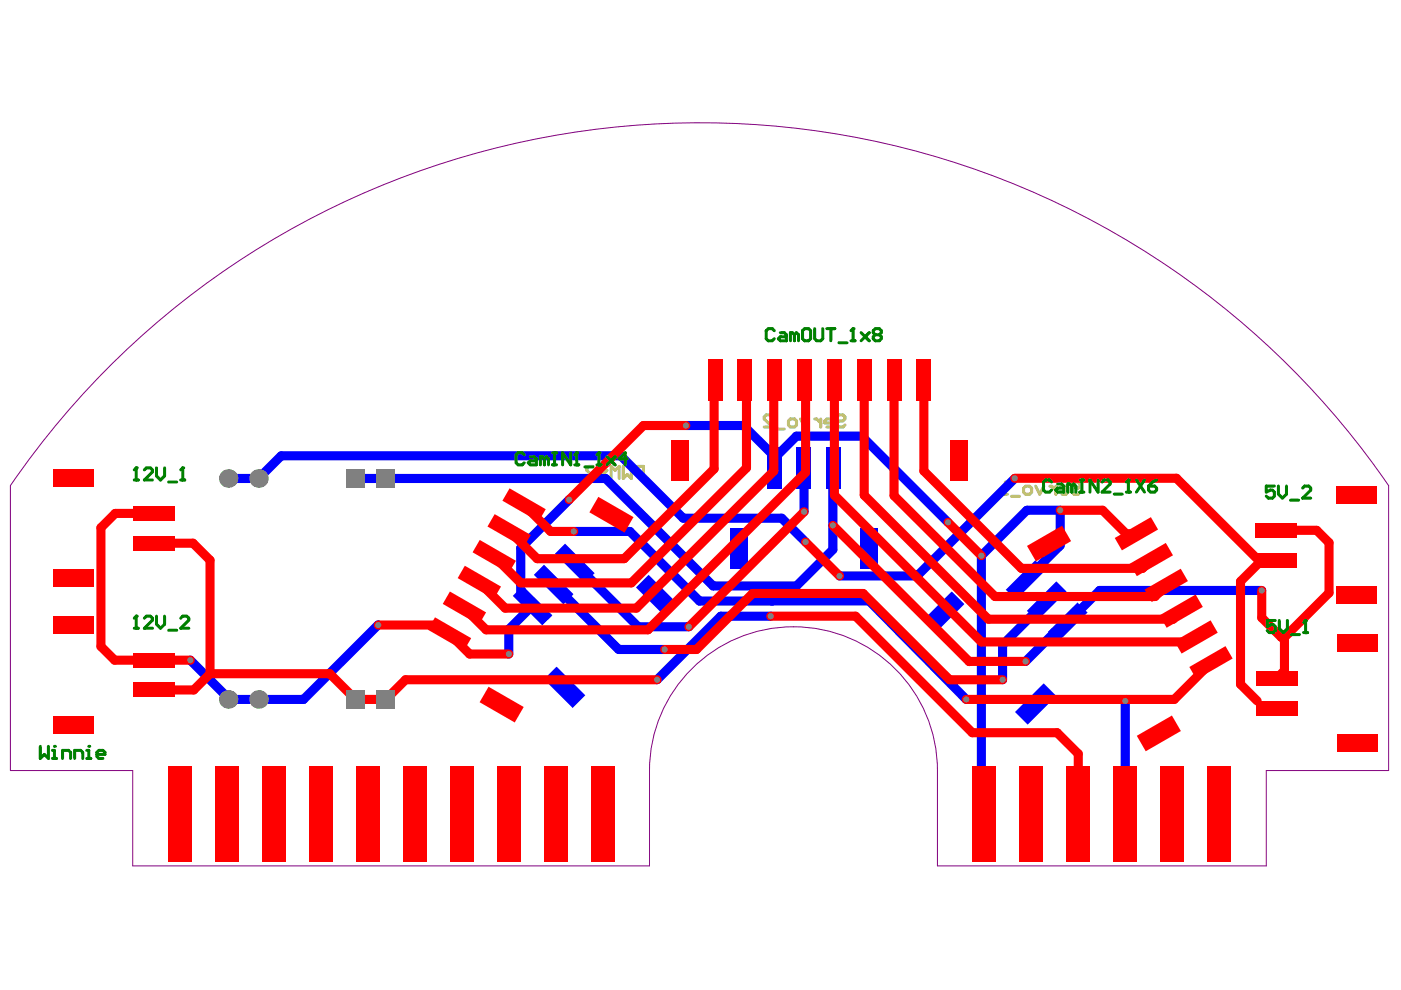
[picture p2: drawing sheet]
<svg xmlns="http://www.w3.org/2000/svg" width="297mm" height="210mm" viewBox="0 0 297 210" stroke-linecap="round" stroke-linejoin="round" font-family="sans-serif">
<path d="M25.3 75.6a177.2 177.2 0 0 1 269.1 27.4v60.4h-25.9v20.2h-69.7v-20.2a30.5 30.5 0 0 0-30.6-30.5 30.5 30.5 0 0 0-30.5 30.5v20.2h-109.6v-20.2h-25.9v-60.4l7.2-9.8 7.7-9.1z" fill="none" stroke="#800080" stroke-width=".21"/>
<path d="M212.7 104.8h.9M213.2 102.2v2.6M214.4 105.2h1.8M217.4 103.1h.9l.4 .4v.9l-.4 .4h-.9l-.4-.4v-.9zM219.6 103.1l.8 1.7 .9-1.7M222.6 103.1h.4l.9 .8M223.9 103.1v1.7M226.4 103.9h-1.7v-.4l.5-.4h.8l.4 .4v.9l-.4 .4h-.8M227.3 102.7l.4-.5h.9l.4 .5v.4l-.4 .4h-.9l-.4 .4v.5l.4 .4h.9l.4-.4" fill="none" stroke="#c0c073" stroke-width=".64"/>
<circle cx="213.2" cy="102.2" r=".32" fill="#c0c073"/>
<g fill="none" stroke="#c0c073" stroke-width=".64">
<path d="M126.1 99.3l-.4-.4h-.8l-.5 .4v.4l1.7 1.7h-1.7M127 99.7l1.7 1.7M128.7 99.7l-1.7 1.7M132.1 98.9v2.5l.9-.8 .9 .8v-2.5M163.7 88.4l-.4-.4h-.8l-.5 .4v.4l1.7 1.7h-1.7M164.6 91h1.7M167.2 89.3l.4-.5h.8l.5 .5v.8l-.5 .4h-.8l-.4-.4zM169.7 88.8l.9 1.7 .8-1.7M172.7 88.8h.5l.8 .9M174 88.8v1.7M176.6 89.7h-1.7v-.4l.4-.5h.9l.4 .5v.8l-.4 .4h-.9M177.4 88.4l.5-.4h.8l.5 .4v.4l-.5 .5h-.8l-.5 .4v.4l.5 .4h.8l.5-.4"/>
<path d="M129.6 101.4v-2.5l.8 .8 .9-.8v2.5M136.4 100.6h-1.3l-.4-.4v-.9l.4-.4h1.3v2.5M213.2 102.2l.4 .5"/>
</g>
<g fill="none" stroke="#00f" stroke-width="1.9">
<path d="M145.4 90.2h12.2l6.5 6.5v2.6M164.1 97.2l4.8-4.7h13.8l18.3 18.3M176.8 99.3l-.2 .2v17l-7.7 7.7h-17.7l-22.8-22.8h-53M48.4 101.4h6.4l4.8-4.8h72l13.3 13.3h20.8l5.1 5M120.7 105.9l-10.3 10.3v9.7l2.5 2.5-5 5v5.3M121.6 112.7h11.9l14.8 14.7h36l20.6 20.9M121.9 119.5l13.4 13.4h10.8M170.5 100.8v7.7M215.2 101.4l-20.7 20.7h-16.5M40.4 140l8.1 8.1M80.2 132.5l-15.9 15.8h-15.9M117.4 123.9l13.8 13.8h9.7"/>
<path d="M163.4 130.6h-10.6l-13.5 13.5M163.7 127.4h.1M217.4 123l7.4-7.3v-7.5h-7.1l-9.6 9.6v60.1l1.1 1.2M222.5 126.7l-9.9 10v7.4M267.5 125.2h-34.4l-6.7 6.7h-.6l-8.4 8.3M238.6 148.6v24.1M208.5 171.9l.5 .5"/>
</g>
<g fill="#808080">
<circle cx="238.6" cy="148.6" r=".64"/>
<circle cx="217.4" cy="140.2" r=".64"/>
<circle cx="212.6" cy="144.1" r=".64"/>
<circle cx="267.5" cy="125.2" r=".64"/>
<circle cx="208.1" cy="117.8" r=".64"/>
<circle cx="40.4" cy="140" r=".64"/>
<circle cx="178" cy="122.1" r=".64"/>
<circle cx="215.1" cy="101.4" r=".64"/>
<circle cx="224.8" cy="108.2" r=".64"/>
<circle cx="201" cy="110.8" r=".64"/>
<circle cx="176.6" cy="111.4" r=".64"/>
<circle cx="139.3" cy="144.1" r=".64"/>
<circle cx="145.4" cy="90.2" r=".64"/>
<circle cx="204.9" cy="148.3" r=".64"/>
<circle cx="80.2" cy="132.5" r=".64"/>
<circle cx="170.8" cy="114.9" r=".64"/>
<circle cx="170.5" cy="108.5" r=".64"/>
<circle cx="163.4" cy="130.6" r=".64"/>
<circle cx="120.7" cy="105.9" r=".64"/>
<circle cx="121.6" cy="112.7" r=".64"/>
<circle cx="146.1" cy="132.9" r=".64"/>
<circle cx="140.9" cy="137.7" r=".64"/>
<circle cx="107.9" cy="138.7" r=".64"/>
<circle cx="48.4" cy="101.4" r="1.93"/>
<circle cx="54.8" cy="101.4" r="1.93"/>
<circle cx="54.8" cy="148.3" r="1.93"/>
<circle cx="48.4" cy="148.3" r="1.93"/>
</g>
<g fill="#808080">
<path d="M79.9 99.5h3.8v3.9h-3.8z" fill-rule="evenodd"/>
<path d="M79.9 146.4h3.8v3.8h-3.8z" fill-rule="evenodd"/>
<path d="M73.4 99.5h3.9v3.9h-3.9z" fill-rule="evenodd"/>
<path d="M73.4 146.4h3.9v3.8h-3.9z" fill-rule="evenodd"/>
</g>
<g fill="#00f">
<path d="M182.4 112h3.7v8.6h-3.7z" fill-rule="evenodd"/>
<path d="M162.6 94.9h3.1v8.8h-3.1z" fill-rule="evenodd"/>
<path d="M108.7 126.3l2.2-2.1 6.2 6.3-2.1 2.1z" fill-rule="evenodd"/>
<path d="M154.8 112h3.8v8.6h-3.8z" fill-rule="evenodd"/>
<path d="M195.7 131.5l6.1-6.1 2.7 2.7-6.1 6.1z" fill-rule="evenodd"/>
<path d="M215.2 151l6.1-6.1 2.7 2.7-6.1 6z" fill-rule="evenodd"/>
<path d="M217.7 129.5l6.3-6.2 2.1 2.1-6.2 6.3z" fill-rule="evenodd"/>
<path d="M35.6 162.6h5v20.2h-5z" fill-rule="evenodd"/>
<path d="M55.5 162.6h5.1v20.2h-5.1z" fill-rule="evenodd"/>
<path d="M75.4 162.6h5.1v20.2h-5.1z" fill-rule="evenodd"/>
<path d="M95.4 162.6h5v20.2h-5z" fill-rule="evenodd"/>
<path d="M115.3 162.6h5.1v20.2h-5.1z" fill-rule="evenodd"/>
<path d="M117.7 117.4l2.1-2.1 6.3 6.2-2.2 2.2z" fill-rule="evenodd"/>
<path d="M113.2 121.9l2.1-2.2 6.3 6.3-2.2 2.1z" fill-rule="evenodd"/>
<path d="M115.3 144l2.7-2.6 6.1 6-2.7 2.7z" fill-rule="evenodd"/>
<path d="M134.8 124.6l2.7-2.7 6.1 6.1-2.7 2.6z" fill-rule="evenodd"/>
<path d="M175.3 94.9h3v8.8h-3z" fill-rule="evenodd"/>
<path d="M216.1 162.6h5.1v20.2h-5.1z" fill-rule="evenodd"/>
<path d="M213.2 125.1l6.3-6.3 2.1 2.1-6.2 6.3z" fill-rule="evenodd"/>
<path d="M236.1 162.6h5v20.2h-5z" fill-rule="evenodd"/>
<path d="M246 162.6h5.1v20.2h-5.1z" fill-rule="evenodd"/>
<path d="M256 162.6h5.1v20.2h-5.1z" fill-rule="evenodd"/>
<path d="M222.2 134l6.2-6.3 2.2 2.2-6.3 6.2z" fill-rule="evenodd"/>
<path d="M85.4 162.6h5.1v20.2h-5.1z" fill-rule="evenodd"/>
<path d="M65.5 162.6h5v20.2h-5z" fill-rule="evenodd"/>
<path d="M45.5 162.6h5.1v20.2h-5.1z" fill-rule="evenodd"/>
<path d="M125.3 162.6h5v20.2h-5z" fill-rule="evenodd"/>
<path d="M105.4 162.6h5v20.2h-5z" fill-rule="evenodd"/>
<path d="M168.9 94.9h3.1v8.8h-3.1z" fill-rule="evenodd"/>
<path d="M206.2 162.6h5v20.2h-5z" fill-rule="evenodd"/>
<path d="M226.1 162.6h5v20.2h-5z" fill-rule="evenodd"/>
</g>
<g fill="none" stroke="#f00" stroke-width="1.9">
<path d="M145.4 90.2h-9l-15.7 15.7M151.4 84.1v15.3l-19.1 19.1h-18.4l-5.9-6M158.3 84.1v15.1l-24.4 24.4h-23.5l-5.6-5.6M164.1 84.1v15.8l-29.2 29h-27.8l-5.5-5.4M170.8 84.1v16.1l-33.4 33.3h-34.3l-4.6-4.6M176.9 80.6v24.4l31.2 31.1h44.4l1.1-1.1M183.2 80.6v24.4l26.4 26.3h39.1l1.7-1.7M189.6 80.6v24.5l21.4 21.4h33.9l2.4-2.4M195.9 80.6v19.3l20.7 20.6h25.6l1.9-1.9M32.7 108.9h-8.3l-3 3v25.2l2.9 2.9h16.1M32.7 115.2h8.2l3.6 3.6v24M111.1 107.1l5.6 5.6h4.9"/>
<path d="M170.5 108.5l-24.4 24.4M170.8 114.9l7.2 7.2M176.6 111.4l28.9 28.9 11.9-.1M201 110.8l7.1 7M215.1 101.4h34.3l17.7 17.6h2.9M224.8 108.2h9l5 5h2.1M267.3 119l-4.3 4.3v21.8l3.5 3.5M270.5 112.4h8.7l2.6 2.7v10.6l-9.5 9.4M80.2 132.5h12M95.3 134.4l4.3 4.3h8.3M140.9 137.7h6.8l11.9-11.9h23.4l18.3 18.3h11.3M163.4 130.6h18l24.7 24.8h18l4.5 4.4v12.9"/>
<path d="M267.5 125.2v5.8l4.2 4.1h.6M272.3 135.1v7.1l-1.6 1.6M44.5 142.8l-3.4 3.5h-8.5M44.5 142.8h25.4l5.5 5.5h6.4l4.2-4.2h53.3M256.8 140.5l-7.8 7.8h-44.1M238.9 172.3l-.3 .4"/>
</g>
<g fill="#808080">
<circle cx="238.6" cy="148.6" r=".64"/>
<circle cx="217.4" cy="140.2" r=".64"/>
<circle cx="212.6" cy="144.1" r=".64"/>
<circle cx="267.5" cy="125.2" r=".64"/>
<circle cx="208.1" cy="117.8" r=".64"/>
<circle cx="40.4" cy="140" r=".64"/>
<circle cx="178" cy="122.1" r=".64"/>
<circle cx="215.1" cy="101.4" r=".64"/>
<circle cx="224.8" cy="108.2" r=".64"/>
<circle cx="201" cy="110.8" r=".64"/>
<circle cx="176.6" cy="111.4" r=".64"/>
<circle cx="139.3" cy="144.1" r=".64"/>
<circle cx="145.4" cy="90.2" r=".64"/>
<circle cx="204.9" cy="148.3" r=".64"/>
<circle cx="80.2" cy="132.5" r=".64"/>
<circle cx="170.8" cy="114.9" r=".64"/>
<circle cx="170.5" cy="108.5" r=".64"/>
<circle cx="163.4" cy="130.6" r=".64"/>
<circle cx="120.7" cy="105.9" r=".64"/>
<circle cx="121.6" cy="112.7" r=".64"/>
<circle cx="146.1" cy="132.9" r=".64"/>
<circle cx="140.9" cy="137.7" r=".64"/>
<circle cx="107.9" cy="138.7" r=".64"/>
<circle cx="48.4" cy="101.4" r="1.93"/>
<circle cx="54.8" cy="101.4" r="1.93"/>
<circle cx="54.8" cy="148.3" r="1.93"/>
<circle cx="48.4" cy="148.3" r="1.93"/>
</g>
<g fill="#808080">
<path d="M79.9 99.5h3.8v3.9h-3.8z" fill-rule="evenodd"/>
<path d="M79.9 146.4h3.8v3.8h-3.8z" fill-rule="evenodd"/>
<path d="M73.4 99.5h3.9v3.9h-3.9z" fill-rule="evenodd"/>
<path d="M73.4 146.4h3.9v3.8h-3.9z" fill-rule="evenodd"/>
</g>
<g fill="#f00">
<path d="M162.7 76.2h3.1v8.8h-3.1z" fill-rule="evenodd"/>
<path d="M188 76.2h3.1v8.8h-3.1z" fill-rule="evenodd"/>
<path d="M11.3 130.6h8.6v3.8h-8.6z" fill-rule="evenodd"/>
<path d="M11.3 99.5h8.6v3.8h-8.6z" fill-rule="evenodd"/>
<path d="M283.5 155.7h8.6v3.8h-8.6z" fill-rule="evenodd"/>
<path d="M11.3 151.8h8.6v3.8h-8.6z" fill-rule="evenodd"/>
<path d="M28.3 144.8h8.8v3h-8.8z" fill-rule="evenodd"/>
<path d="M28.3 138.5h8.8v3h-8.8z" fill-rule="evenodd"/>
<path d="M28.3 113.7h8.8v3h-8.8z" fill-rule="evenodd"/>
<path d="M28.3 107.3h8.8v3.1h-8.8z" fill-rule="evenodd"/>
<path d="M92.2 130.9l7.7 4.4-1.5 2.6-7.7-4.4z" fill-rule="evenodd"/>
<path d="M95.4 125.4l7.7 4.4-1.6 2.7-7.6-4.5z" fill-rule="evenodd"/>
<path d="M217.7 115.7l7.5-4.2 1.9 3.2-7.5 4.3z" fill-rule="evenodd"/>
<path d="M241 156l7.5-4.3 1.9 3.3-7.5 4.3z" fill-rule="evenodd"/>
<path d="M236.3 114.1l7.7-4.5 1.5 2.7-7.6 4.4z" fill-rule="evenodd"/>
<path d="M283.3 124.3h8.6v3.8h-8.6z" fill-rule="evenodd"/>
<path d="M283.5 134.5h8.6v3.8h-8.6z" fill-rule="evenodd"/>
<path d="M283.3 103.1h8.6v3.8h-8.6z" fill-rule="evenodd"/>
<path d="M11.3 120.7h8.6v3.8h-8.6z" fill-rule="evenodd"/>
<path d="M35.6 162.6h5v20.2h-5z" fill-rule="evenodd"/>
<path d="M55.5 162.6h5.1v20.2h-5.1z" fill-rule="evenodd"/>
<path d="M75.4 162.6h5.1v20.2h-5.1z" fill-rule="evenodd"/>
<path d="M95.4 162.6h5v20.2h-5z" fill-rule="evenodd"/>
<path d="M98.6 119.9l7.6 4.5-1.5 2.6-7.7-4.4z" fill-rule="evenodd"/>
<path d="M115.3 162.6h5.1v20.2h-5.1z" fill-rule="evenodd"/>
<path d="M142.2 93.4h3.8v8.5h-3.8z" fill-rule="evenodd"/>
<path d="M156.4 76.2h3v8.8h-3z" fill-rule="evenodd"/>
<path d="M150.1 76.2h3v8.8h-3z" fill-rule="evenodd"/>
<path d="M181.7 76.2h3v8.8h-3z" fill-rule="evenodd"/>
<path d="M175.4 76.2h3v8.8h-3z" fill-rule="evenodd"/>
<path d="M194.4 76.2h3v8.8h-3z" fill-rule="evenodd"/>
<path d="M201.4 93.4h3.8v8.5h-3.8z" fill-rule="evenodd"/>
<path d="M216.1 162.6h5.1v20.2h-5.1z" fill-rule="evenodd"/>
<path d="M246 162.6h5.1v20.2h-5.1z" fill-rule="evenodd"/>
<path d="M236.1 162.6h5v20.2h-5z" fill-rule="evenodd"/>
<path d="M239.5 119.5l7.7-4.4 1.5 2.6-7.7 4.5z" fill-rule="evenodd"/>
<path d="M256 162.6h5.1v20.2h-5.1z" fill-rule="evenodd"/>
<path d="M252.2 141.4l7.6-4.4 1.5 2.6-7.6 4.4z" fill-rule="evenodd"/>
<path d="M266.1 110.9h8.8v3.1h-8.8z" fill-rule="evenodd"/>
<path d="M103.6 145.6l7.4 4.3-1.9 3.3-7.4-4.3z" fill-rule="evenodd"/>
<path d="M101.7 114.5l7.7 4.4-1.5 2.6-7.7-4.4z" fill-rule="evenodd"/>
<path d="M126.9 105.3l7.4 4.3-1.9 3.3-7.4-4.3z" fill-rule="evenodd"/>
<path d="M104.9 109l7.6 4.4-1.5 2.7-7.6-4.5z" fill-rule="evenodd"/>
<path d="M108 103.5l7.7 4.5-1.5 2.6-7.7-4.4z" fill-rule="evenodd"/>
<path d="M249 135.9l7.7-4.4 1.5 2.7-7.7 4.4z" fill-rule="evenodd"/>
<path d="M245.8 130.5l7.7-4.4 1.5 2.6-7.6 4.4z" fill-rule="evenodd"/>
<path d="M266.2 148.6h8.9v3.1h-8.9z" fill-rule="evenodd"/>
<path d="M266.1 117.2h8.8v3.1h-8.8z" fill-rule="evenodd"/>
<path d="M45.5 162.6h5.1v20.2h-5.1z" fill-rule="evenodd"/>
<path d="M65.5 162.6h5v20.2h-5z" fill-rule="evenodd"/>
<path d="M85.4 162.6h5.1v20.2h-5.1z" fill-rule="evenodd"/>
<path d="M105.4 162.6h5v20.2h-5z" fill-rule="evenodd"/>
<path d="M125.3 162.6h5v20.2h-5z" fill-rule="evenodd"/>
<path d="M169.1 76.2h3v8.8h-3z" fill-rule="evenodd"/>
<path d="M226.1 162.6h5v20.2h-5z" fill-rule="evenodd"/>
<path d="M206.2 162.6h5v20.2h-5z" fill-rule="evenodd"/>
<path d="M242.7 125l7.6-4.4 1.6 2.6-7.7 4.4z" fill-rule="evenodd"/>
<path d="M266.2 142.3h8.9v3h-8.9z" fill-rule="evenodd"/>
</g>
<path d="M28.5 133.2h.8M28.9 130.6v2.6" fill="none" stroke="#008000" stroke-width=".64"/>
<circle cx="28.9" cy="130.6" r=".32" fill="#008000"/>
<path d="M28.9 130.6l-.4 .5M30.6 131.1l.4-.5h.9l.4 .5v.4l-1.7 1.7h1.7M33.2 130.6v1.8l.8 .8 .9-.8v-1.8M35.7 133.6h1.8M38.3 131.1l.4-.5h.9l.4 .5v.4l-1.7 1.7h1.7M8.5 158.2v2.6l.9-.8 .9 .8v-2.6M11.1 159.1h.4v1.7M11.1 160.8h.9" fill="none" stroke="#008000" stroke-width=".64"/>
<circle cx="11.5" cy="158.2" r=".32" fill="#008000"/>
<path d="M18.4 159.1h.4v1.7M13.3 160.8v-1.7h1.2l.5 .4v1.3M15.8 160.8v-1.7h1.3l.4 .4v1.3M18.4 160.8h.9" fill="none" stroke="#008000" stroke-width=".64"/>
<circle cx="18.8" cy="158.2" r=".32" fill="#008000"/>
<path d="M28.9 99.2v2.6M28.5 101.8h.8M20.5 160h1.8v-.5l-.5-.4h-.8l-.5 .4v.9l.5 .4h.8" fill="none" stroke="#008000" stroke-width=".64"/>
<circle cx="28.9" cy="99.2" r=".32" fill="#008000"/>
<path d="M28.9 99.2l-.4 .4M30.6 99.6l.4-.4h.9l.4 .4v.5l-1.7 1.7h1.7M33.2 99.2v1.7l.8 .9 .9-.9v-1.7M38.7 99.2v2.6M35.7 102.2h1.8M38.3 101.8h.9" fill="none" stroke="#008000" stroke-width=".64"/>
<circle cx="38.7" cy="99.2" r=".32" fill="#008000"/>
<path d="M38.7 99.2l-.4 .4M111.1 96.4l-.4-.4h-.8l-.5 .4v1.7l.5 .5h.8l.4-.5M112.4 96.9h.9l.4 .4v1.3h-1.3l-.4-.5 .4-.4h1.3M115.4 97.3l-.4-.4h-.4v1.7M115.4 97.3v1.3M115.4 97.3l.5-.4 .4 .4v1.3M117.1 96h.9M117.1 98.6h.9M117.6 96v2.6M121 96v2.6l-1.7-2.6v2.6M121.9 98.6h.8M122.3 96v2.6" fill="none" stroke="#008000" stroke-width=".64"/>
<circle cx="122.3" cy="96" r=".32" fill="#008000"/>
<path d="M122.3 96l-.4 .4M124 99h1.7M126.6 98.6h.8M127 96v2.6" fill="none" stroke="#008000" stroke-width=".64"/>
<circle cx="127" cy="96" r=".32" fill="#008000"/>
<path d="M127 96l-.4 .4M128.7 96.9l1.7 1.7M130.4 96.9l-1.7 1.7M133 97.3h-1.7l1.3-1.3v2.6M270.4 131.6h-1.7v1.2l.8-.4h.5l.4 .4v.9l-.4 .4h-.9l-.4-.4M271.2 131.6v1.7l.9 .8 .9-.8v-1.7M273.8 134.6h1.7M276.4 134.1h.8M276.8 131.6v2.5" fill="none" stroke="#008000" stroke-width=".64"/>
<circle cx="276.8" cy="131.6" r=".32" fill="#008000"/>
<g fill="none" stroke="#008000" stroke-width=".64">
<path d="M223 102.2l-.5-.4h-.8l-.5 .4v1.7l.5 .4h.8l.5-.4M224.2 102.6h.9l.4 .5v1.2h-1.3l-.4-.4 .4-.4h1.3M227.2 103.1l-.4-.5h-.4v1.7M227.2 103.1v1.2M227.2 103.1l.5-.5 .4 .5v1.2M229 101.8h.8M229 104.3h.8M229.4 101.8v2.5M232.8 101.8v2.5l-1.7-2.5v2.5M233.7 102.2l.4-.4h.8l.5 .4v.4l-1.7 1.7h1.7M236.2 104.8h1.7M238.8 104.3h.9"/>
<path d="M239.2 101.8v2.5M270.2 103.1h-1.7v1.2l.8-.4h.5l.4 .4v.9l-.4 .4h-.9l-.4-.4M271 103.1v1.7l.9 .8 .9-.8v-1.7M273.6 106h1.7M276.2 103.5l.4-.4h.9l.4 .4v.4l-1.7 1.7h1.7M276.8 131.6l-.4 .4"/>
</g>
<circle cx="239.2" cy="101.8" r=".32" fill="#008000"/>
<g fill="none" stroke="#008000" stroke-width=".64">
<path d="M164.2 70.1l-.5-.4h-.8l-.5 .4v1.7l.5 .5h.8l.5-.5M165.4 70.5h.9l.4 .5v1.3h-1.3l-.4-.5 .4-.4h1.3M168.4 71l-.4-.5h-.4v1.8M168.4 71v1.3M168.4 71l.5-.5 .4 .5v1.3M170.2 70.1l.4-.4h.8l.5 .4v1.7l-.5 .5h-.8l-.4-.5zM172.7 69.7v2.1l.5 .5h.8l.4-.5v-2.1M175.3 69.7h1.7M176.2 69.7v2.6M177.9 72.7h1.7M180.4 72.3h.9M180.9 69.7v2.6"/>
<path d="M239.2 101.8l-.4 .4M240.9 101.8l1.8 2.5M242.7 101.8l-1.8 2.5M243.5 103.1h1.3l.4 .4v.4l-.4 .4h-.9l-.4-.4zM245.2 101.8l-.8 .4-.9 .9"/>
</g>
<circle cx="180.9" cy="69.7" r=".32" fill="#008000"/>
<path d="M180.9 69.7l-.5 .4M182.6 70.5l1.7 1.8M184.3 70.5l-1.7 1.8M185.6 71l-.5-.5v-.4l.5-.4h.8l.5 .4v.4l-.5 .5M185.6 71l-.5 .4v.4l.5 .5h.8l.5-.5v-.4l-.5-.4M185.6 71h.8" fill="none" stroke="#008000" stroke-width=".64"/>
</svg>
